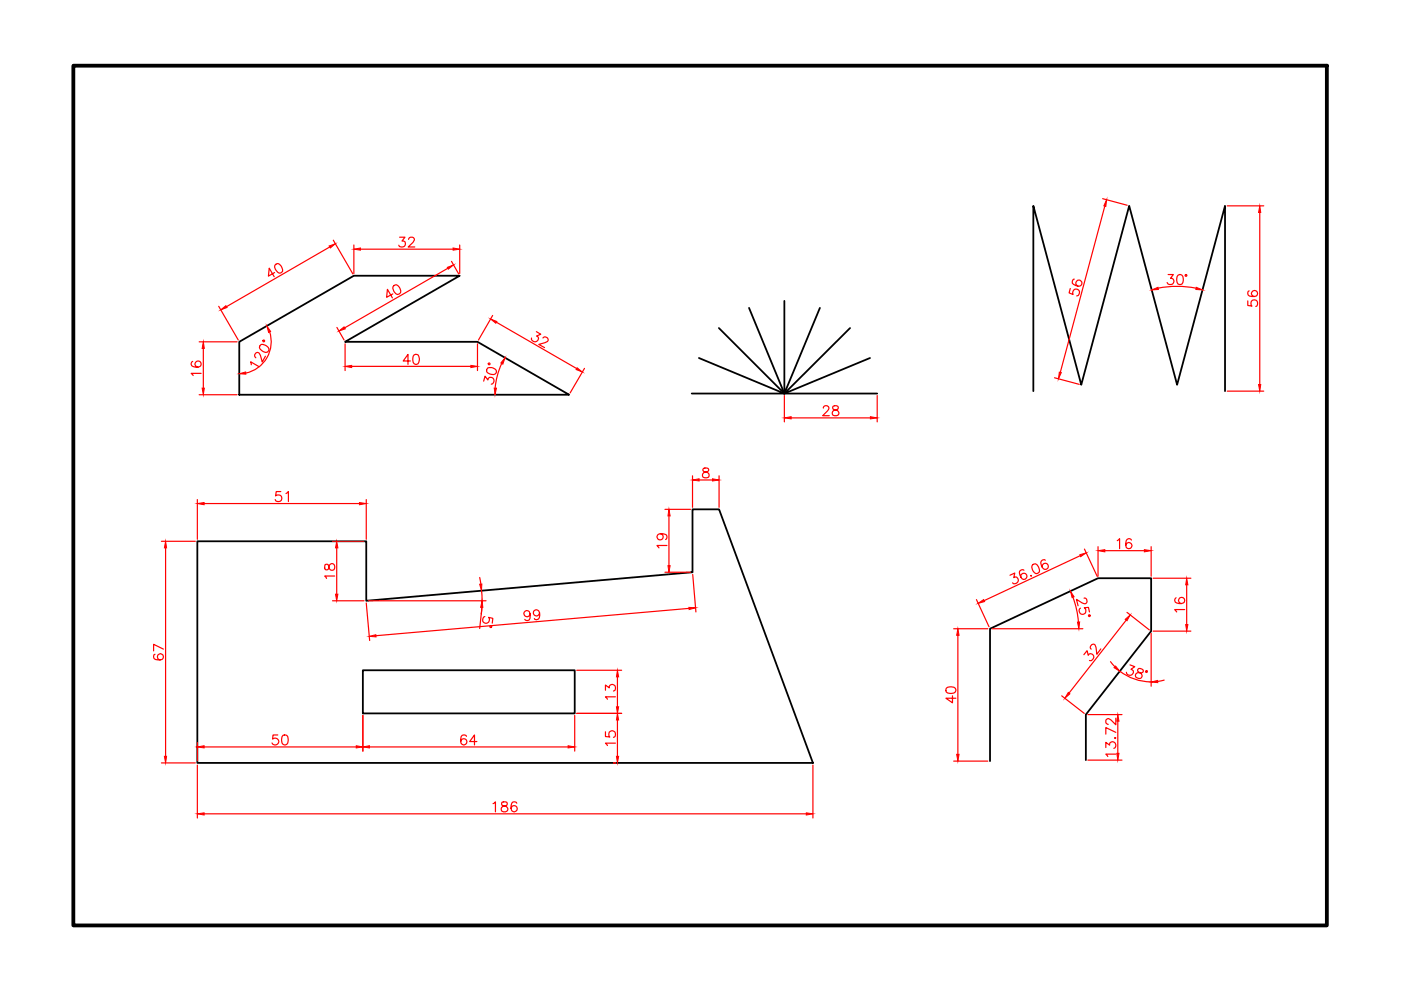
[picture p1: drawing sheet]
<svg xmlns="http://www.w3.org/2000/svg" width="297mm" height="210mm" viewBox="0 0 297 210" stroke-linecap="round" stroke-linejoin="round" font-family="sans-serif">
<!-- layer: Model -->
<path d="M50.7 72.5l24.3-14h22.5l-24.3 14h28l19.5 11.2h-70zM148.2 75.9l18.1 7.5h-19.6M158.8 65.3l7.5 18.1-13.9-13.8M166.3 63.8v19.6l7.5-18.1M180.2 69.6l-13.9 13.8 18.2-7.5M166.3 83.4h19.7M219.1 82.9v-39.3l10.1 38 10.2-38 10.2 38 10.1-38v39.3M41.8 114.8h35.9v12.6l69.1-6.1v-13.3h5.7l19.9 53.8h-130.6zM76.9 142.1h44.9v9.2h-44.9zM230.2 161.2v-9.7l13.9-17.7v-11.2h-11.3l-22.9 10.7v28.1" fill="none" stroke="#000" stroke-width=".38"/>
<!-- layer: dim -->
<g fill="none" stroke="#f00" stroke-width=".25">
<path d="M58.2 57.8l-1.3 .7 .2-1.6 1 1.8M58.3 56.3a.65 .65 0 0 1 1-.3 1.91 1.91 0 0 1 .6 1.5 .65 .65 0 0 1-1 .2 1.61 1.61 0 0 1-.6-1.4zM69.9 52.4l-21.9 12.6M70.7 50.9l4.1 7.2M75 51.9v6.1M76.4 52.8h19.7M84.7 50.3h1.2l-.7 .8a.66 .66 0 0 1 .8 .7 .66 .66 0 0 1-.9 .6l-.4-.1-.1-.3M86.6 50.8l.5-.5 .5 .1a.46 .46 0 0 1 .1 .7l-1.2 1.3h1.4M94.9 56.9l-21.8 12.6M95.7 55.4l1.6 2.7M97.5 51.9v6.1M227.8 59.2a.62 .62 0 0 0-.5 .5 .62 .62 0 0 0 .3 .6 1.18 1.18 0 0 0 1.8-.1 .67 .67 0 0 0-.4-.8 .67 .67 0 0 0-.9 .4 .67 .67 0 0 0 .4 .9"/>
<path d="M233.8 42.1l5.2 1.4M234.2 43.7l-9.4 35.3M247.7 58.2h1.1l-.6 .8a.68 .68 0 0 1 .7 .8 .68 .68 0 0 1-.9 .5l-.3-.1-.2-.3M249.8 58.3a.66 .66 0 0 1 1 .3 1.84 1.84 0 0 1-.2 1.6 .71 .71 0 0 1-1-.3 1.77 1.77 0 0 1 .2-1.6zM260.2 43.6h7.7M267.1 45v36.5M40.9 76.6a.58 .58 0 0 0-.4 .6 .58 .58 0 0 0 .5 .5 1.18 1.18 0 0 0 1.6-.4 .66 .66 0 0 0-.6-.8 .66 .66 0 0 0-.7 .7 .66 .66 0 0 0 .7 .7M42.2 72.5h8.1M42.6 79.2h-2.1l.5 .4M43.1 73.9v8.4M46.4 64.9l4.1 7.2M53.3 77.3l-.2-.6 1.9 1.1"/>
<path d="M55.2 73.2a1.15 1.15 0 0 1 1.7 .5 .65 .65 0 0 1-.2 1 1.39 1.39 0 0 1-1.7-1.3zM56.3 75.5l-.7 1.3-.4-1.4a.62 .62 0 0 0-.3-.6 .62 .62 0 0 0-.7 .1l-.2 .6 .2 .4M57.2 70.3a6.8 6.8 0 0 1-5.1 8.8M71.4 69.4l1.6 2.7M73.2 72.9v5.7M74.6 77.7h25.2M83.3 62.3l-1.3 .7 .1-1.7 1.1 1.9M83.5 60.5h.2a.91 .91 0 0 1 1.1 .7l.2 .5a.66 .66 0 0 1-.4 .6 .66 .66 0 0 1-.7 0 1.36 1.36 0 0 1-.4-1.8zM87 76.5h-1.5l1-1.4v2.2M87.8 75.2a.68 .68 0 0 1 1 .3 1.1 1.1 0 0 1-.7 1.8 1.39 1.39 0 0 1-.3-2.1zM101.2 72.9v5.7M103.4 78a1.36 1.36 0 0 1 1.9 .8l-.1 .2a1.39 1.39 0 0 1-2-.2z"/>
<path d="M104.5 66.9l-3.1 5.2M105.3 68.3l17 9.8M106.4 77.1a15.7 15.7 0 0 0-1.4 5.2M113.7 70.3l1 .6-.9 .3a.72 .72 0 0 1-.1 1.3 .72 .72 0 0 1-1-.6v-.2M115.1 71.7l.4-.3a.67 .67 0 0 1 .7 .8l-.6 .4-1.4 .4 1.3 .7M123.9 78.1l-3 5.2M226.9 61.2l-.2 .9 .8 .3a.74 .74 0 0 1 .3-1 .74 .74 0 0 1 1 .4 .74 .74 0 0 1-.5 .9M253.6 61.1a20.8 20.8 0 0 0-8.1 0M264.6 63.8v1l.8 .1a.74 .74 0 0 1 0-1.1 .74 .74 0 0 1 1.1 .1 .74 .74 0 0 1-.3 1.1M264.9 61.7a.62 .62 0 0 0-.3 .9 1.65 1.65 0 0 0 1.9 0 .64 .64 0 0 0-.2-1 .64 .64 0 0 0-.9 .5 .64 .64 0 0 0 .6 .8M42.2 83.7h8.1M102.5 80.8l.3-1 .6 .8a.71 .71 0 0 1 1.2-.4 .71 .71 0 0 1-.2 1.2h-.2"/>
<path d="M149.2 99.3a.42 .42 0 0 0 .1 .7 .78 .78 0 0 1 .9 .3 .78 .78 0 0 1 .1 .8l-.5 .2-.6-.1a.62 .62 0 0 1-.2-.7 .62 .62 0 0 1 .5-.4l.6-.2 .2-.4a.84 .84 0 0 0-1.1-.2zM166.3 83.9v5.6M167.7 88.6h16.8M174.6 86.5v-.3l.3-.2h.5l.3 .2a.66 .66 0 0 1-.3 .9l-1 1h1.4M176.6 86.1a.42 .42 0 0 0 .2 .7 .78 .78 0 0 1 .8 .3 .78 .78 0 0 1 .1 .8 .79 .79 0 0 1-1.2-.1 .65 .65 0 0 1 .6-.8l.3-.2a.42 .42 0 0 0 .2-.7l-.3-.1zM186 83.9v5.6M223.6 80.1l5.2 1.4M260.2 82.9h7.7M34.2 114.8h7.2M35.1 116.2v44.2M41.8 105.9v8.4M43.3 106.8h32.9"/>
<path d="M59.5 104.2h-.9l-.2 1a.74 .74 0 0 1 1.2-.1 .74 .74 0 0 1-.2 1.1 .74 .74 0 0 1-1.1-.3M60.6 104.6l.5-.4v2.1M68.9 119.7a.8 .8 0 0 0 .2 1.1l.5-.1 .1-.2a.75 .75 0 0 1 .2-.8 .75 .75 0 0 1 .9 0 .77 .77 0 0 1-.3 1.2 1.03 1.03 0 0 1-.9-1.2zM70.5 114.8h6.7M71.4 116.2v9.8M77.7 105.9v8.4M140 113.2a.66 .66 0 0 1 .6 .8 .66 .66 0 0 1-1 .3 .66 .66 0 0 1 0-1 1.86 1.86 0 0 1 1.7 .2 .68 .68 0 0 1-.2 .9M141 108h5.4M141.4 115.7h-2.1l.4 .5M141.8 109.4v10.5M146.8 100.9v6.7M148.2 101.8h2.9"/>
<path d="M152.5 100.9v6.7M218.8 119.9a.68 .68 0 0 1 1.1-.2 1.97 1.97 0 0 1 .5 1.6 .7 .7 0 0 1-1.1 .1 1.64 1.64 0 0 1-.5-1.5zM221.6 118.8a.63 .63 0 0 0-.6 0 .63 .63 0 0 0-.3 .5 1.24 1.24 0 0 0 1.1 1.4 .66 .66 0 0 0 .4-.9 .66 .66 0 0 0-.8-.4 .66 .66 0 0 0-.4 .9M229 117.8l-20.3 9.5M229.9 116.4l2.7 5.8M232.8 115.9v6.3M234.2 116.8h8.4M236.9 114.6l.5-.4v2.1M239.9 114.5a.57 .57 0 0 0-.9-.2 1.65 1.65 0 0 0 0 1.9 .66 .66 0 0 0 .9-.2 .66 .66 0 0 0-.4-.9 .66 .66 0 0 0-.8 .5M244.1 115.9v6.3M32.9 138.7a.62 .62 0 0 0-.2 .9 1.65 1.65 0 0 0 1.9 0 .66 .66 0 0 0-.3-.9 .66 .66 0 0 0-.9 .4 .66 .66 0 0 0 .6 .8M34.6 137.6l-2-1v1.4"/>
<path d="M70.5 127.4h6.7M71 122.1h-2.2l.4 .5M77.7 127.8l.7 8M78.1 127.4h25M101.7 122.4l.3 1.4M102 130.2l-.3 3.1M102.1 125.2l.1 2.6-.2 2.4M102.2 128.8l-.2 1.4M102.8 130.7a.74 .74 0 0 0-.4 1.1 .74 .74 0 0 0 1.1 .2 .74 .74 0 0 0 .1-1.1l.9 .2-.1 1M112.4 130.1a.64 .64 0 0 1-.9 .6 .64 .64 0 0 1-.3-1 .64 .64 0 0 1 1 0 2.07 2.07 0 0 1 0 1.7 .66 .66 0 0 1-.9-.1M114.4 129.9a.66 .66 0 0 1-.8 .7 .66 .66 0 0 1-.4-.9 .66 .66 0 0 1 1-.2 1.13 1.13 0 0 1-.5 1.9l-.4-.3M141 121.3h5.4"/>
<path d="M146.1 129l-66.4 5.8M146.9 121.8l.6 8M202.2 133.3h7.2M203.1 134.7v25.2M207 127.1l2.7 5.8M210.3 133.3h19.3M214.1 122l1.1-.5-.3 1a.68 .68 0 0 1 1 .4 .68 .68 0 0 1-.6 .8l-.3 .1-.3-.2M217.1 120.9a.63 .63 0 0 0-.7 0 .63 .63 0 0 0-.3 .6 1.24 1.24 0 0 0 1.2 1.3 .66 .66 0 0 0 .4-.8 .66 .66 0 0 0-.9-.4 .66 .66 0 0 0-.3 .8M218.6 122l.1 .2zM227.5 126.6l.7 2.2 .4 3.1M229.1 128.9a.74 .74 0 0 0-.1 1.2 .74 .74 0 0 0 1.2-.2 .74 .74 0 0 0-.3-1l.9-.1 .2 1M229.8 138.8l.7-.8 .2 .9a.66 .66 0 0 1 1.1-.1 .66 .66 0 0 1-.2 1.1l-.2 .2-.4-.1"/>
<path d="M229.8 126.8h.3l.3 .3 .1 .4-.2 .3a.64 .64 0 0 1-.8 0l-1.3-.7 .4 1.3M233.4 137.6l-.8 1.1-.2-1.4a.66 .66 0 0 0-.6-.7l-.3 .1-.3 .3v.4l.2 .2M238.8 131.5l-12.1 15.4M238.9 129.8l4.8 3.8M244.1 134.3v11.2M244.5 122.6h8M244.5 133.8h8M249.4 126.7a.63 .63 0 0 0-.2 1 1.65 1.65 0 0 0 1.9 0 .66 .66 0 0 0-.3-1 .66 .66 0 0 0-.9 .4 .66 .66 0 0 0 .6 .9M251.2 129.2h-2.1l.4 .6M251.6 124v8.4M41.8 157.5v3.8M43.3 158.4h32.2"/>
<path d="M58.9 155.8h-1l-.1 .9a.75 .75 0 0 1 1.1 0 .75 .75 0 0 1-.1 1.2 .75 .75 0 0 1-1.1-.4M60 155.9a.73 .73 0 0 1 1 .3 1.45 1.45 0 0 1-.5 1.7h-.2a1.39 1.39 0 0 1-.3-2zM76.9 151.7v7.6M78.3 158.4h42.2M98.9 156.1a.64 .64 0 0 0-1.1 .1 1.3 1.3 0 0 0 .5 1.7 .67 .67 0 0 0 .7-.6 .67 .67 0 0 0-.6-.7 .67 .67 0 0 0-.7 .6M101.1 157.2h-1.5l1-1.4v2.1M121.8 151.7v7.6M122.3 142.1h9.5M122.3 151.3h9.5M128.4 146.3v-1.1l.8 .6a.68 .68 0 0 1 .8-.7 .68 .68 0 0 1 .5 1l-.1 .2-.3 .2M128.4 155.2v1l.9 .1a.74 .74 0 0 1-.1-1.2 .74 .74 0 0 1 1.2 .2 .74 .74 0 0 1-.3 1M130.5 147.7h-2.1l.4 .6"/>
<path d="M130.5 157.6h-2.1l.4 .5M130.9 143.5v6.4M130.9 152.7v7.7M200.6 145.9a1.39 1.39 0 0 1 2.1 .3v.2a1.39 1.39 0 0 1-2.1 .3zM201.9 147.5v1.5l-1.4-1h2.2M225.1 147.5l4.8 3.8M230.6 151.5h7.3M234.5 158.5v-1.1l.8 .6a.71 .71 0 0 1 .9-.7 .71 .71 0 0 1 .2 1.2l-.3 .2M235.4 140.3l1 1.1M236.4 156.4l.2 .1-.2 .1zM236.6 159.9h-2.1l.4 .5M236.6 155.3l-2.1-1v1.4"/>
<path d="M236.6 152.3v1.4l-1.3-1.2a.48 .48 0 0 0-.5-.1 .48 .48 0 0 0-.3 .4v.6l.5 .2M237 152.9v6.8M237.4 142.3a10.8 10.8 0 0 0 6.6 2.3M239.6 141l1 .4-.8 .5a.71 .71 0 0 1 .2 1.2 .71 .71 0 0 1-1.1-.4l-.1-.2M241.4 141.7l-.2 .4 .2 .4a.86 .86 0 0 1 .6 1.1 .73 .73 0 0 1-.9 .2 .73 .73 0 0 1-.3-.9 1.21 1.21 0 0 1 1.4-.3l.2-.3a.8 .8 0 0 0-1-.6zM246.8 144.2l-1.4 .3M34.2 161.8h7.2M41.8 162.2v11.2M43.3 172.6h127.7M104.5 170.4l.5-.4v2.1M106.4 170.1a.45 .45 0 0 0 .3 .7 .75 .75 0 0 1 .8 .3 .75 .75 0 0 1 0 .9 .77 .77 0 0 1-1.2-.3 1.03 1.03 0 0 1 1.2-1v-.4a.8 .8 0 0 0-1.1-.2zM109.6 170.3a.61 .61 0 0 0-.6-.3 .61 .61 0 0 0-.5 .4 1.24 1.24 0 0 0 .4 1.7 .67 .67 0 0 0 .8-.6 .67 .67 0 0 0-.6-.7 .67 .67 0 0 0-.8 .6"/>
<path d="M130.1 161.8h.4M172.4 162.2v11.2M202.2 161.4h7.2M230.6 161.2h7.3"/>
<circle cx="251.5" cy="58.4" r=".19"/>
<circle cx="55.9" cy="72.3" r=".19"/>
<circle cx="103.7" cy="77.2" r=".19"/>
<circle cx="104" cy="132.9" r=".19"/>
<circle cx="231" cy="130.5" r=".19"/>
<circle cx="243.1" cy="142.4" r=".19"/>
</g>
<g fill="#f00" stroke="#f00" stroke-width=".21">
<path d="M42.9 82.3h.4l-.2 1.4z"/>
<path d="M43.1 72.5l.2 1.4h-.4z"/>
<path d="M46.8 65.7l1.1-.9 .2 .4z"/>
<path d="M69.8 52.2l1.3-.5-1.1 .9z"/>
<path d="M71.9 70.2l1.1-.9 .2 .4z"/>
<path d="M94.8 56.7l1.4-.5-1.1 .9z"/>
<path d="M75 52.8l1.4-.2v.4z"/>
<path d="M96.1 52.6l1.4 .2-1.4 .2z"/>
<path d="M50.7 79.2l1.4-.3v.4z"/>
<path d="M56.6 69.1l.8 1.2-.4 .2z"/>
<path d="M73.2 77.7l1.4-.2v.4z"/>
<path d="M99.8 77.5l1.4 .2-1.4 .2z"/>
<path d="M104 67.6l1.3 .6-.2 .3z"/>
<path d="M122.4 78l1.1 .9-1.4-.5z"/>
<path d="M107.1 75.9l-.5 1.3-.4-.2z"/>
<path d="M104.8 82.3h.5l-.3 1.4z"/>
<path d="M166.3 88.6l1.4-.3v.5z"/>
<path d="M184.5 88.3l1.5 .3-1.5 .2z"/>
<path d="M224.6 78.9l.4 .1-.6 1.3z"/>
<path d="M234.6 42.3l-.1 1.5-.5-.2z"/>
<path d="M253.6 60.9l1.4 .6-1.5-.1z"/>
<path d="M244.2 61.5l1.3-.6 .1 .5z"/>
<path d="M266.8 81.5h.5l-.2 1.4z"/>
<path d="M267.1 43.6l.2 1.4h-.5z"/>
<path d="M41.8 172.6l1.5-.3v.5z"/>
<path d="M171 172.3l1.4 .3-1.4 .2z"/>
<path d="M34.9 160.4h.4l-.2 1.4z"/>
<path d="M35.1 114.8l.2 1.4h-.4z"/>
<path d="M41.8 106.8l1.5-.2v.4z"/>
<path d="M76.2 106.6l1.5 .2-1.5 .2z"/>
<path d="M71.4 114.8l.2 1.4h-.5z"/>
<path d="M71.1 126h.5l-.2 1.4z"/>
<path d="M41.8 158.4l1.5-.3v.5z"/>
<path d="M75.5 158.1l1.4 .3-1.4 .2z"/>
<path d="M76.9 158.4l1.4-.3v.5z"/>
<path d="M120.5 158.1l1.3 .3-1.3 .2z"/>
<path d="M130.9 142.1l.3 1.4h-.5z"/>
<path d="M130.7 149.9h.5l-.3 1.4z"/>
<path d="M130.9 151.3l.3 1.4h-.5z"/>
<path d="M130.7 160.4h.5l-.3 1.4z"/>
<path d="M78.3 134.9l1.4-.3v.4z"/>
<path d="M146.1 128.8l1.4 .1-1.4 .3z"/>
<path d="M141.6 119.9h.5l-.3 1.4z"/>
<path d="M141.8 108l.3 1.4h-.5z"/>
<path d="M146.8 101.8l1.4-.3v.5z"/>
<path d="M151.1 101.5l1.4 .3-1.4 .2z"/>
<path d="M102.2 127.4l.2 1.4h-.5z"/>
<path d="M101.7 123.9l.5-.1-.1 1.5z"/>
<path d="M202.8 159.9h.5l-.2 1.5z"/>
<path d="M203.1 133.3l.2 1.4h-.5z"/>
<path d="M207.4 127.9l1.1-.8 .3 .5z"/>
<path d="M229 117.6l1.3-.4-1.2 .8z"/>
<path d="M232.8 116.8l1.4-.3v.5z"/>
<path d="M242.6 116.5l1.5 .3-1.5 .2z"/>
<path d="M251.6 122.6l.3 1.4h-.5z"/>
<path d="M251.4 132.4h.5l-.3 1.4z"/>
<path d="M238.6 131.3l1-.9-.7 1.2z"/>
<path d="M226.5 146.8l.3 .3-1 .9z"/>
<path d="M237 151.5l.3 1.4h-.5z"/>
<path d="M236.8 159.7h.5l-.3 1.5z"/>
<path d="M228.4 131.9h.5l-.2 1.4z"/>
<path d="M227 125.3l.7 1.2-.4 .2z"/>
<path d="M236.2 141.6l.3-.4 .9 1.1z"/>
<path d="M244.1 144.6l1.3-.3 .1 .4z"/>
</g>
<!-- layer: boder -->
<path d="M15.6 13.9h265.7v182.3h-265.7z" fill="none" stroke="#000" stroke-width=".8"/>
</svg>
